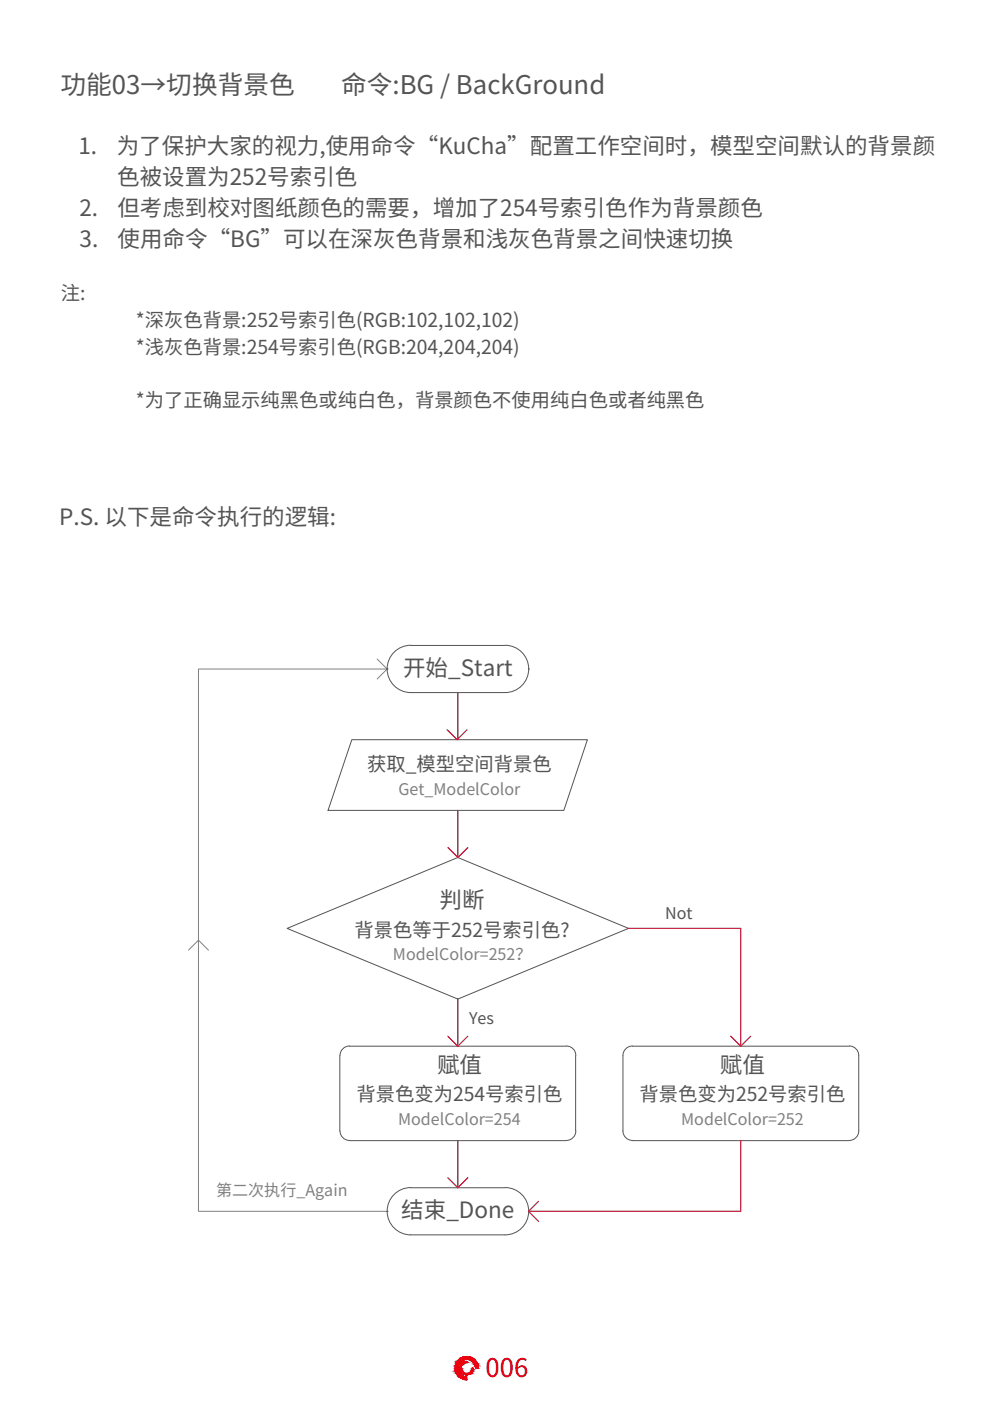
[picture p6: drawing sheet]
<svg xmlns="http://www.w3.org/2000/svg" width="210mm" height="297mm" viewBox="0 0 210 297" stroke-linecap="round" stroke-linejoin="round" font-family="sans-serif">
<defs><g id="words">
<g font-size="5.5" fill="#545454">
<text x="12.8" y="20">功能03→切换背景色</text>
<text x="72.3" y="20">命令:BG / BackGround</text>
</g>
<text font-size="5.5" fill="#f00" x="103" y="292">006</text>
<g font-size="4.8" fill="#545454">
<text x="16.6" y="32.7">1.</text>
<text x="24.8" y="32.7">为了保护大家的视力,使用命令“KuCha”配置工作空间时，模型空间默认的背景颜</text>
<text x="24.8" y="39.2">色被设置为252号索引色</text>
<text x="16.8" y="45.7">2.</text>
<text x="24.9" y="45.7">但考虑到校对图纸颜色的需要，增加了254号索引色作为背景颜色</text>
<text x="16.9" y="52.3">3.</text>
<text x="24.9" y="52.3">使用命令“BG”可以在深灰色背景和浅灰色背景之间快速切换</text>
<text x="12.6" y="111.3">P.S. 以下是命令执行的逻辑:</text>
<text x="85.5" y="143.3">开始_Start</text>
<text x="93.2" y="192.6">判断</text>
<text x="92.7" y="227.5">赋值</text>
<text x="152.7" y="227.5">赋值</text>
<text x="85.1" y="258.3">结束_Done</text>
</g>
<g font-size="4.1" fill="#545454">
<text x="12.9" y="63.6">注:</text>
<text x="28.8" y="69.3">*深灰色背景:252号索引色(RGB:102,102,102)</text>
<text x="28.8" y="75.1">*浅灰色背景:254号索引色(RGB:204,204,204)</text>
<text x="28.8" y="86.2">*为了正确显示纯黑色或纯白色，背景颜色不使用纯白色或者纯黑色</text>
<text x="77.9" y="163.5">获取_模型空间背景色</text>
<text x="75.2" y="198.6">背景色等于252号索引色?</text>
<text x="75.6" y="233.5">背景色变为254号索引色</text>
<text x="135.6" y="233.5">背景色变为252号索引色</text>
</g>
<g font-size="3.4" fill="#808080">
<text x="84.5" y="168.5">Get_ModelColor</text>
<text x="83.3" y="203.6">ModelColor=252？</text>
<text x="84.4" y="238.5">ModelColor=254</text>
<text x="144.4" y="238.5">ModelColor=252</text>
<text x="45.8" y="253.5">第二次执行_Again</text>
</g>
<g font-size="3.4" fill="#545454">
<text x="141.1" y="194.9">Not</text>
<text x="99.4" y="217.2">Yes</text>
</g>
</g></defs>
<path d="M80 139.7l2.1 2.1-2.1 2.2M82.1 141.8h-40v115h40M40 201.5l2.1-2.2 2.1 2.2" fill="none" stroke="#808080" stroke-width=".21"/>
<g fill="none" stroke="#545454" stroke-width=".21">
<path d="M87.1 136.8h20M87.1 136.8a5 5 0 0 0-5 5M107.1 136.8a5 5 0 0 1 5 5 5 5 0 0 1-5 5h-20a5 5 0 0 1-5-5M74.6 156.8h49.9l-5 15h-49.9zM82.1 141.8h.1M112.1 141.8h.1M60.9 196.8l36.2-15 36.2 15-36.2 15zM72.1 223.8v16M74.1 221.8h46M74.1 221.8a2.01 2.01 0 0 0-2 2M120.1 221.8a1.94 1.94 0 0 1 1.9 2l.1 16a2.01 2.01 0 0 1-2 2h-46a2.09 2.09 0 0 1-2-2M134.1 221.8h45.9"/>
<path d="M134.1 221.8a2.01 2.01 0 0 0-2 2v16a2.01 2.01 0 0 0 2 2M180.1 221.8a2.01 2.01 0 0 1 2 2v16a2.01 2.01 0 0 1-2 2h-46M82.1 256.8h.1M87.1 251.8h20M87.1 251.8a5 5 0 0 0-5 5M107.1 251.8a5 5 0 0 1 5 5 5 5 0 0 1-5 5h-20a5 5 0 0 1-5-5M112.1 256.8h.1"/>
</g>
<path d="M94.8 154.7l2.1 2.1 2.1-2.1M97.1 146.8v10M95 179.7l2.1 2.1 2.1-2.1M97.1 171.8v10M133.3 196.8h23.8v25M95 219.7l2.1 2.1 2.1-2.1M97.1 211.8v10M154.9 219.7l2.2 2.1 2.1-2.1M95 249.7l2.1 2.1 2.1-2.1M97.1 241.8v10M114.2 254.7l-2.1 2.1 2.1 2.1M157.1 241.8v15h-45" fill="none" stroke="#b8002e" stroke-width=".25"/>
<g fill="#f00" stroke="#f00" stroke-width=".21">
<path d="M98.5 287.6h.9z"/>
<path d="M98.7 288.7l.3-.1z"/>
<path d="M98.4 291.4h1.1z"/>
<path d="M98 292.3h1v.2z"/>
<path d="M98.5 287.6l1.4 .2zM98 287.8l.5-.2 1.4 .2z"/>
<path d="M98 287.8l2.3 .2-.4-.2zM97.6 288l.4-.2 2.3 .2z"/>
<path d="M97.6 288l3 .2-.3-.2zM97.6 288l3 .2h-3.3z"/>
<path d="M99.1 288.2h1.5zM99.1 288.2h1.5z"/>
<path d="M97.3 288.2h1.8zM97.3 288.2h1.4z"/>
<path d="M99.1 288.2l1.6 .1zM99.1 288.2l1.6 .1z"/>
<path d="M99.4 288.3h1.3zM99.4 288.3h1.3z"/>
<path d="M97.3 288.2h1.4zM97.3 288.2l1.1 .1h-1.2z"/>
<path d="M97.2 288.3h1.2zM97.2 288.3h1.2z"/>
<path d="M99.5 288.3l1.3 .1zM99.5 288.3l1.3 .1z"/>
<path d="M97.2 288.3l.9 .1 .3-.1zM97.2 288.3l.9 .1h-1z"/>
<path d="M99.7 288.4l1.2 .2-.1-.2zM99.7 288.4l1.2 .2h-.9z"/>
<path d="M97.1 288.4l.7 .3 .3-.3zM97.1 288.4l.7 .3h-.9z"/>
<path d="M98.7 288.7h.3zM98.7 288.7h.3z"/>
<path d="M100 288.6l1 .1-.1-.1zM100 288.6l1 .1h-.8z"/>
<path d="M96.9 288.7h.9zM96.9 288.7h.8z"/>
<path d="M98.7 288.7h.3zM98.4 288.7h.6z"/>
<path d="M100.2 288.7l.9 .1zM100.2 288.7l.9 .1z"/>
<path d="M98.4 288.7l.6 .2v-.2zM98.2 288.9l.2-.2 .6 .2z"/>
<path d="M98.2 288.9h.7zM98.2 288.9h.8z"/>
<path d="M98.2 288.9h.7zM98.1 288.9h.6z"/>
<path d="M96.9 288.7l.6 .2 .2-.2zM96.9 288.7l.6 .2h-.7z"/>
<path d="M98.1 288.9h.6zM98.1 288.9l.4 .1z"/>
<path d="M98.1 289h.4zM98 289h.3zM98 289h.3zM98 289h.3z"/>
<path d="M100.3 288.8l.9 .3-.1-.3zM100.3 288.8l.9 .3h-.7z"/>
<path d="M100.5 289.1h.8zM100.5 289.1h.8z"/>
<path d="M96.8 288.9l.6 .2 .1-.2zM96.8 288.9l.6 .2h-.7z"/>
<path d="M96.7 289.1h.7zM96.7 289.1l.7 .1z"/>
<path d="M98 289l.1 .2 .2-.2zM98 289l.1 .2h-.3z"/>
<path d="M97.8 289.2h.3zM97.8 289.2h.3z"/>
<path d="M97.8 289.2h.3zM97.8 289.2l.2 .1h-.3z"/>
<path d="M100.5 289.1l.8 .3v-.3zM100.5 289.1l.8 .3h-.6z"/>
<path d="M96.6 289.2l.6 .3 .2-.3zM96.6 289.2l.6 .3h-.6z"/>
<path d="M97.7 289.3l.2 .2 .1-.2zM97.7 289.3l.2 .2h-.3z"/>
<path d="M97.6 289.5h.3zM97.6 289.5h.3z"/>
<path d="M100.7 289.4l.7 .2-.1-.2zM100.7 289.4l.7 .2h-.6z"/>
<path d="M96.6 289.5l.6 .1zM96.6 289.5l.6 .1z"/>
<path d="M100.8 289.6l.6 .1v-.1zM100.8 289.6l.6 .1h-.6z"/>
<path d="M97.6 289.5l.2 .3 .1-.3zM97.6 289.5l.2 .3h-.2z"/>
<path d="M97.6 289.8h.2zM97.6 289.8h.2z"/>
<path d="M96.5 289.6l.7 .2v-.2zM96.5 289.6l.7 .2h-.7z"/>
<path d="M97.5 289.8l.2 .2 .1-.2zM97.5 289.8l.2 .2h-.2z"/>
<path d="M100.8 289.7l.6 .4v-.4zM100.8 289.7l.6 .4h-.6z"/>
<path d="M97.5 290l.3 .1zM97.5 290l.3 .1z"/>
<path d="M96.5 289.8l.6 .3 .1-.3zM96.5 289.8l.6 .3h-.6z"/>
<path d="M96.5 290.1l.6 .1v-.1zM96.5 290.1l.6 .1h-.6z"/>
<path d="M97.5 290.1l.3 .1v-.1zM97.5 290.1l.3 .1h-.3z"/>
<path d="M100.2 290.1l.2 .2v-.2zM100.2 290.1l.2 .2h-.2z"/>
<path d="M100.2 290.3l.2 .1zM100.2 290.3l.2 .1z"/>
<path d="M97.5 290.2l.3 .2v-.2zM97.5 290.2l.3 .2h-.3z"/>
<path d="M97.5 290.4h.3zM97.5 290.4h.3z"/>
<path d="M100.1 290.4l.2 .1 .1-.1zM100.1 290.4l.2 .1h-.2z"/>
<path d="M96.5 290.2l.7 .3-.1-.3zM96.5 290.2l.7 .3h-.7z"/>
<path d="M96.5 290.5l.7 .1zM96.5 290.5l.7 .1z"/>
<path d="M100.1 290.5h.2zM100.1 290.5l.2 .1z"/>
<path d="M97.6 290.4l.3 .2-.1-.2zM97.6 290.4l.3 .2h-.3z"/>
<path d="M97.6 290.6h.3zM97.6 290.6h.3z"/>
<path d="M100 290.6h.3zM100 290.6l.2 .1z"/>
<path d="M97.7 290.6l.3 .2zM97.7 290.6l.3 .2h-.3z"/>
<path d="M96.5 290.6l.8 .3-.1-.3zM96.5 290.6l.8 .3h-.7z"/>
<path d="M100 290.7l.2 .2v-.2zM100 290.7l.2 .2h-.3z"/>
<path d="M97.7 290.8l.4 .1zM97.7 290.8l.4 .1z"/>
<path d="M99.9 290.9h.3zM99.9 290.9h.3z"/>
<path d="M97.8 290.9l.4 .1zM97.8 290.9l.4 .1z"/>
<path d="M96.6 290.9l.8 .1-.1-.1zM96.6 290.9l.8 .1h-.7z"/>
<path d="M99.8 290.9l.2 .1 .2-.1zM99.7 291l.1-.1 .2 .1z"/>
<path d="M99.7 291h.3zM99.7 291l.3 .1z"/>
<path d="M97.9 291l.4 .1zM97.9 291l.4 .1z"/>
<path d="M98 291.1h.4zM98 291.1h.4z"/>
<path d="M96.7 291l.8 .2-.1-.2zM96.7 291l.8 .2h-.8z"/>
<path d="M99.6 291.1h.4zM99.5 291.2h.4z"/>
<path d="M98 291.1l.6 .1zM98 291.1l.6 .1z"/>
<path d="M99.5 291.2h.4zM99.3 291.2h.5z"/>
<path d="M98.1 291.2h.7zM98.1 291.2h.7z"/>
<path d="M99.3 291.2h.5zM99.1 291.2h.7z"/>
<path d="M98.2 291.2h.8zM98.2 291.2h.8z"/>
<path d="M99.1 291.2h.7zM99.1 291.2h.7z"/>
<path d="M98.2 291.2h.9zM98.2 291.2h.9z"/>
<path d="M98.2 291.2l1.3 .2 .3-.2zM98.2 291.2l1.3 .2h-1.1z"/>
<path d="M96.7 291.2l1 .2-.2-.2zM96.7 291.2l1 .2h-.8z"/>
<path d="M96.9 291.4l.8 .1zM96.9 291.4l.8 .1z"/>
<path d="M98.4 291.4l.8 .1zM98.7 291.5h.5z"/>
<path d="M96.9 291.5l1.1 .1-.3-.1zM96.9 291.5l1.1 .1h-1z"/>
<path d="M97 291.6l1.3 .2-.3-.2zM97 291.6l1.3 .2h-1.1z"/>
<path d="M97.2 291.8h1.2zM97.2 291.8h1.2z"/>
<path d="M97.2 291.8l1.4 .1zM97.2 291.8l1.4 .1z"/>
<path d="M97.3 291.9h1.7zM97.3 291.9h1.7z"/>
<path d="M97.3 291.9l1.7 .2v-.2zM97.3 291.9l1.7 .2h-1.4z"/>
<path d="M97.6 292.1l1.4 .2v-.2zM97.6 292.1l1.4 .2h-1z"/>
<path d="M98 292.3l1 .2zM98.5 292.5l.5 .1z"/>
</g>
<use href="#words"/>
</svg>
